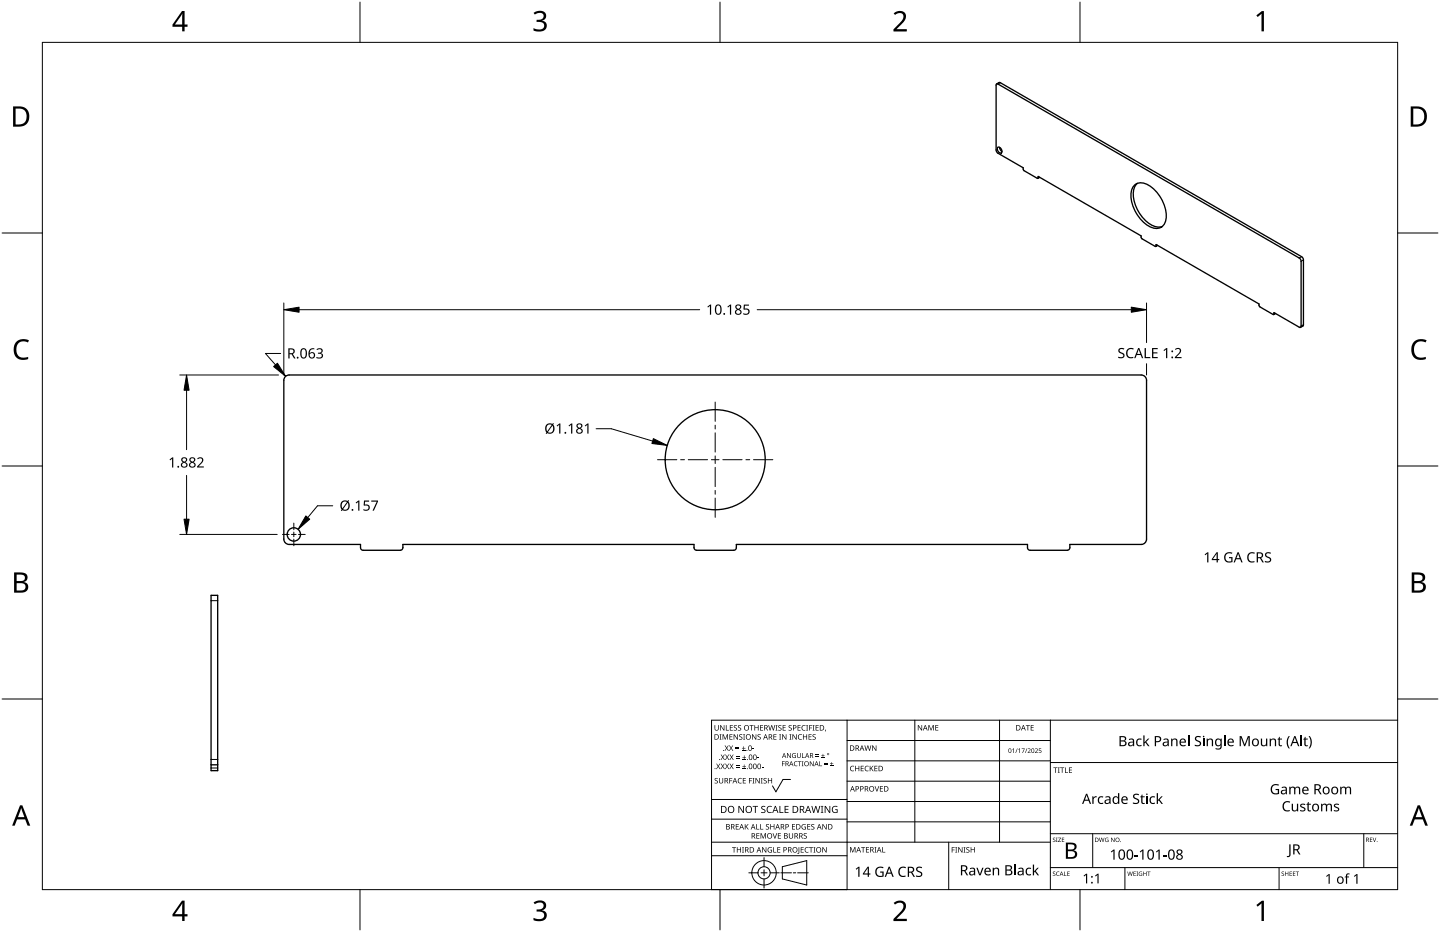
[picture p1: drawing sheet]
<svg xmlns="http://www.w3.org/2000/svg" width="432mm" height="279mm" viewBox="0 0 432 279" stroke-linecap="round" stroke-linejoin="round" font-family="sans-serif">
<g fill="none" stroke="#000" stroke-width=".4">
<path d="M298.9 25.2l.7-.4h.4l90.4 52.3 .5 .8v19.5l-.2 .3-.7 .4M298.9 25.2h.4l90.4 52.3 .5 .8-.1 19.7-.5 .1-7.6-4.4v.5l-.3 .1-3.9-2.3-.3-.9-30.8-17.8-.1 .5-.2 .1-3.9-2.3-.3-.9-30.9-17.8v.5h-.3l-3.9-2.2-.3-.9-7.7-4.5-.4-.8v-19.5zM299.3 44.1a1.15 1.15 0 0 1 1 1.8 1.15 1.15 0 0 1-1-1.8zM299.7 44.2l.3 .7 .5 .5M311.8 53.2l-.6 .3M340.1 55.6a3.7 3.7 0 0 1 5.1 .5 11 11 0 0 1 4.3 10.3 3.1 3.1 0 0 1-5.1 1.4 10.9 10.9 0 0 1-5-10.9zM341 55a5.9 5.9 0 0 0-.6 6.4 9.8 9.8 0 0 0 6.7 6.7l1.4-.2M347.1 73.6l-.5 .3M382.5 94l-.6 .3M85.6 112.9l1.1-.5h255.5l.8 .2 .6 .6 .2 .8v47.6l-.2 .8-.6 .6-.8 .2h-21.4v1a.79 .79 0 0 1-.8 .8h-11.1a.79 .79 0 0 1-.8-.8v-1h-87.3v1a.79 .79 0 0 1-.8 .8h-11.1a.79 .79 0 0 1-.8-.8v-1h-87.3v1a.79 .79 0 0 1-.8 .8h-11.1a.79 .79 0 0 1-.8-.8v-1h-21.4l-.8-.2-.6-.6-.2-.8v-47.6zM63.3 178.5h2v52.5h-2zM63.3 229.3h2"/>
<circle cx="214.5" cy="137.8" r="15"/>
<circle cx="88.1" cy="160.2" r="2"/>
</g>
<path d="M300 24.8l-.7 .4M311.7 53.1l-.4 .2M347 73.5l-.3 .2M390.3 76.9l-.7 .4M390.9 77.9l-.7 .4M382.4 93.9l-.4 .2M390.9 97.4l-.7 .4M63.3 180.1h2M63.3 227.7h2M63.3 230.2h2" fill="none" stroke="#000" stroke-width=".3"/>
<path d="M12.7 12.7h406.4v254h-406.4z" fill="none" stroke="#000" stroke-width=".3"/>
<path d="M107.9 .6v12.1M215.9 .6v12.1M323.8 .6v12.1M.6 69.9h12.1M419.1 69.9h12.1M.6 139.7h12.1M419.1 139.7h12.1M.6 209.6h12.1M419.1 209.6h12.1M107.9 266.7v12.1M215.9 266.7v12.1M323.8 266.7v12.1" fill="none" stroke="#000" stroke-width=".3"/>
<g fill="#000">
<path d="M160 3.9a2.36 2.36 0 0 1 3.7 .5 1.49 1.49 0 0 1-1.2 1.8 1.62 1.62 0 0 1 1.5 1.8 1.62 1.62 0 0 1-1.8 1.4l-2.2-.3v-.7a2.16 2.16 0 0 0 3.2-.5 1.23 1.23 0 0 0-1.7-1.3h-.6v-.7a1.55 1.55 0 0 0 2.1-1.1 1.51 1.51 0 0 0-2.6-.4zM268 4a2.07 2.07 0 0 1 2.1-.8 2.07 2.07 0 0 1 1.6 1.7 4 4 0 0 1-1.6 2.6l-1.2 1.2h3v.7h-4v-.6l1.6-1.6a2.6 2.6 0 0 0 1.2-2.9 1.64 1.64 0 0 0-2.3 .2zM376.7 4.6l1.7-1.3h.6v6.1h-.7v-5.3l-1.2 1zM4.9 102.5a3.4 3.4 0 0 1 3.8-.5l-.3 .7a2.3 2.3 0 0 0-2.7 .1 2.3 2.3 0 0 0-.8 2.5 2.15 2.15 0 0 0 3.2 1.8l.4-.1v.7a3 3 0 0 1-3.5-.4 3 3 0 0 1-.8-3.4zM424 102.5a3.4 3.4 0 0 1 3.8-.5l-.3 .7a2.3 2.3 0 0 0-2.7 .1 2.3 2.3 0 0 0-.8 2.5 2.15 2.15 0 0 0 3.2 1.8l.4-.1v.7a3 3 0 0 1-3.5-.4 3 3 0 0 1-.8-3.4zM160 270.6a2.36 2.36 0 0 1 3.7 .5 1.49 1.49 0 0 1-1.2 1.8 1.62 1.62 0 0 1 1.5 1.8 1.62 1.62 0 0 1-1.8 1.4l-2.2-.3v-.7a2.16 2.16 0 0 0 3.2-.5 1.23 1.23 0 0 0-1.7-1.3h-.6v-.7a1.55 1.55 0 0 0 2.1-1.1 1.51 1.51 0 0 0-2.6-.4zM268 270.7a2.07 2.07 0 0 1 2.1-.8 2.07 2.07 0 0 1 1.6 1.7 4 4 0 0 1-1.6 2.6l-1.2 1.2h3v.7h-4v-.6l1.6-1.6a2.6 2.6 0 0 0 1.2-2.9 1.64 1.64 0 0 0-2.3 .2zM376.7 271.3l1.7-1.3h.6v6.1h-.7v-5.3l-1.2 1z"/>
<path d="M54.6 3.3h.8v4.1h.8v.6h-.8v1.4h-.8v-1.4h-2.9v-.6zM54.6 4.1l-2.2 3.3h2.2z"/>
<path d="M3.9 31.9h1.9a3 3 0 0 1 3 3.1 3 3 0 0 1-3.2 3h-1.7zM4.7 32.6v4.7h.8a2.39 2.39 0 0 0 2.5-2.1 2.39 2.39 0 0 0-2-2.6z"/>
<path d="M423 31.9h1.9a3 3 0 0 1 3 3.1 3 3 0 0 1-3.2 3h-1.7zM423.8 32.6v4.7h.8a2.39 2.39 0 0 0 2.5-2.1 2.39 2.39 0 0 0-2-2.6z"/>
<path d="M4.2 171.6h1.8a1.71 1.71 0 0 1 2.2 1.8 1.39 1.39 0 0 1-1.1 1.1 1.64 1.64 0 0 1 1.3 2 1.64 1.64 0 0 1-2 1.2h-2.2zM5 174.8v2.2h1.2a1.15 1.15 0 0 0 1.5-1.1 1.15 1.15 0 0 0-1.5-1.1zM5 172.3v1.9h1.1a1.04 1.04 0 0 0 1.4-1.1 1.04 1.04 0 0 0-1.5-.8z"/>
<path d="M423.3 171.6h1.8a1.71 1.71 0 0 1 2.2 1.8 1.39 1.39 0 0 1-1.1 1.1 1.64 1.64 0 0 1 1.3 2 1.64 1.64 0 0 1-2 1.2h-2.2zM424.1 174.8v2.2h1.2a1.15 1.15 0 0 0 1.5-1.1 1.15 1.15 0 0 0-1.5-1.1zM424.1 172.3v1.9h1.1a1.04 1.04 0 0 0 1.4-1.1 1.04 1.04 0 0 0-1.5-.8z"/>
<path d="M6 241.4h.7l2.4 6.1h-.8l-.8-1.9h-2.4l-.7 1.9h-.8zM6.3 242.2l-.9 2.8h1.9z"/>
<path d="M425.1 241.4h.7l2.4 6.1h-.8l-.8-1.9h-2.4l-.7 1.9h-.8zM425.4 242.2l-.9 2.8h1.9z"/>
<path d="M54.6 270h.8v4.1h.8v.6h-.8v1.4h-.8v-1.4h-2.9v-.6zM54.6 270.8l-2.2 3.3h2.2z"/>
</g>
<g fill="none" stroke="#000" stroke-width=".3">
<path d="M254 215.9v50.8h-40.6v-50.8h205.7M274.3 215.9v36.6M299.7 215.9v36.6M315 215.9v50.8M213.4 239.7h40.6M237 233.7h-2.2l-2.1 3.7-1.1-1.8M254 222h61M254 228.1h61M254 234.2h61M315 228.6h104.1M213.4 256.5h40.6M213.4 252.5h101.6"/>
<path d="M213.4 245.6h40.6M229.1 257.1v2.7M234.6 259.8l7.3-1.8v7.3l-7.3-1.8zM254 240.3h61M254 246.4h61M284.5 252.5v14.2M315 249.9h104.1M327.7 249.9v10.2M408.9 249.9v10.2M224.5 261.7h2.8M228.2 261.7h1.8M229.1 260.7v1.9"/>
<path d="M229.1 263.5v2.7M230.9 261.7h2.8M234.1 261.7h3.2M237.9 261.7h.7M239.2 261.7h3.2M315 260.1h104.1M337.3 260.1v6.6M383.5 260.1v6.6"/>
<circle cx="229.1" cy="261.7" r="1.83"/>
<circle cx="229.1" cy="261.7" r="3.7"/>
</g>
<g fill="#000">
<path d="M214.3 217.4h.2v1a.42 .42 0 0 0 .4 .5 .42 .42 0 0 0 .4-.5v-1h.2v1a.62 .62 0 0 1-.6 .6 .62 .62 0 0 1-.6-.6zM215.9 217.4h.3l.8 1.3v-1.3h.2v1.6h-.2l-.9-1.3v1.3h-.2zM217.7 217.4h.2v1.4h.7v.2h-.9zM218.9 217.4h.9v.2h-.7v.5h.6v.1h-.6v.6h.7v.2h-.9zM220.1 217.5l.6-.1 .3 .1-.1 .1a.38 .38 0 0 0-.5-.1 .38 .38 0 0 0-.1 .5 .38 .38 0 0 0 .4 .2 .53 .53 0 0 1 .2 .8 .53 .53 0 0 1-.8 0v-.2a.41 .41 0 0 0 .6 .1 .41 .41 0 0 0 .1-.6 .41 .41 0 0 0-.5-.1zM221.4 217.5l.5-.1 .3 .1v.1a.38 .38 0 0 0-.5-.1 .38 .38 0 0 0-.2 .5 .38 .38 0 0 0 .5 .2 .53 .53 0 0 1 .1 .8 .53 .53 0 0 1-.8 0l.1-.2a.41 .41 0 0 0 .5 .1 .41 .41 0 0 0 .1-.6 .41 .41 0 0 0-.5-.1zM224.8 217.4h1.2v.2h-.5v1.4h-.2v-1.4h-.5zM226.2 217.4h.2v.7h.9v-.7h.2v1.6h-.2v-.7h-.9v.7h-.2zM227.9 217.4h.9v.2h-.7v.5h.7v.1h-.7v.6h.7v.2h-.9zM230.4 217.4h.2l.3 1.4 .4-1.4h.2l.4 1.4 .3-1.4h.2l-.4 1.6h-.2l-.4-1.4-.4 1.4h-.2zM232.6 217.4h.5l-.2 .2v1.2l.2 .2h-.5l.1-.2v-1.2zM233.4 217.5l.6-.1 .3 .1v.1a.38 .38 0 0 0-.5-.1 .38 .38 0 0 0-.2 .5 .38 .38 0 0 0 .5 .2 .53 .53 0 0 1 .1 .8 .53 .53 0 0 1-.8 0l.1-.2a.41 .41 0 0 0 .5 .1 .41 .41 0 0 0 .1-.6 .41 .41 0 0 0-.5-.1z"/>
<path d="M234.7 217.4h.9v.2h-.7v.5h.7v.1h-.7v.6h.7v.2h-.9zM236.5 217.5l.6-.1 .3 .1v.1a.38 .38 0 0 0-.5-.1 .38 .38 0 0 0-.2 .5 .38 .38 0 0 0 .5 .2 .53 .53 0 0 1 .1 .8 .53 .53 0 0 1-.8 0l.1-.2a.41 .41 0 0 0 .5 .1 .41 .41 0 0 0 .1-.6 .41 .41 0 0 0-.5-.1zM239.2 217.4h.9v.2h-.7v.5h.6v.1h-.6v.6h.7v.2h-.9zM240.5 217.6l.6-.2 .5 .1-.1 .1a.65 .65 0 0 0-1 .6 .65 .65 0 0 0 1 .6 .77 .77 0 0 1-1.1-.1 .77 .77 0 0 1 .1-1.1zM241.7 217.4h.6l-.2 .2v1.2l.2 .2h-.6l.2-.2v-1.2zM242.6 217.4h.9v.2h-.7v.5h.7v.2h-.7v.7h-.2zM243.7 217.4h.6l-.2 .2v1.2l.2 .2h-.6l.2-.2v-1.2zM244.6 217.4h.9v.2h-.7v.5h.6v.1h-.6v.6h.7v.2h-.9zM247.5 218.7l.2 .1-.3 .5zM275.2 217.4h.3l.8 1.3v-1.3h.2v1.6h-.2l-.9-1.4v1.4h-.2zM278.4 217.4h.3l.5 1.3 .5-1.3h.3v1.6h-.2v-1.4l-.7 1.4-.5-1.4v1.4h-.2zM280.5 217.4h.9v.1h-.7v.6h.6v.1h-.6v.6h.7v.2h-.9z"/>
<path d="M307.6 217.4h1.2v.1h-.5v1.5h-.2v-1.5h-.5zM309.1 217.4h.9v.1h-.7v.6h.6v.1h-.6v.6h.7v.2h-.9zM214.4 233.4l.5-.2 .3 .1v.2a.38 .38 0 0 0-.5-.2 .38 .38 0 0 0-.2 .5 .38 .38 0 0 0 .5 .2 .53 .53 0 0 1 .2 .8 .53 .53 0 0 1-.8 0v-.2a.41 .41 0 0 0 .5 .1 .41 .41 0 0 0 .1-.5 .41 .41 0 0 0-.5-.2zM214.8 228.9h.2l.4 .7 .4-.7h.2l-.5 .8 .5 .9h-.2l-.4-.7-.5 .7h-.2l.6-.9zM215.8 220.1h.6l-.2 .2v1.3l.2 .1h-.6l.2-.1v-1.3zM215.6 233.2h.2v1.1a.42 .42 0 0 0 .4 .4 .42 .42 0 0 0 .4-.4v-1.1h.2v1.1a.62 .62 0 0 1-.6 .6 .62 .62 0 0 1-.6-.6zM216.1 228.9h.2l.4 .7 .4-.7h.2l-.5 .8 .6 .9h-.3l-.4-.7-.4 .7h-.3l.6-.9zM216.1 226.2h.2l.4 .6 .4-.6h.2l-.5 .8 .6 .8h-.3l-.4-.7-.4 .7h-.2l.5-.8zM216.7 220.1h.3l.5 1.3 .5-1.3h.3v1.6h-.2v-1.4l-.7 1.4-.5-1.4v1.4h-.2zM217.3 223.5h.2l.4 .6 .4-.6h.2l-.5 .8 .5 .8h-.2l-.4-.7-.4 .7h-.3l.6-.8zM217.4 228.9h.2l.4 .7 .4-.7h.2l-.5 .8 .6 .9h-.2l-.5-.7-.4 .7h-.2l.5-.9zM217.4 226.2h.3l.3 .6 .4-.6h.3l-.5 .8 .5 .8h-.2l-.5-.7-.4 .7h-.2l.5-.8z"/>
<path d="M218.7 233.2h.9v.2h-.7v.6h.6v.2h-.6v.7h-.2zM218.7 220.1h.9v.2h-.7v.5h.7v.2h-.7v.6h.7v.1h-.9zM218.6 223.5h.2l.4 .6 .4-.6h.2l-.5 .8 .6 .8h-.3l-.4-.7-.4 .7h-.2l.5-.8zM218.7 228.9h.3l.4 .7 .4-.7h.2l-.5 .8 .5 .9h-.2l-.4-.7-.5 .7h-.2l.5-.9zM218.8 226.2h.2l.4 .6 .4-.6h.2l-.5 .8 .5 .8h-.2l-.4-.7-.5 .7h-.2l.6-.8zM220.6 224.5h1v.1h-1zM220.6 224h1v.2h-1zM220.7 229.9h1.1v.2h-1.1zM220.7 229.5h1.1v.1h-1.1zM220.8 227.2h1v.1h-1zM220.8 226.7h1v.2h-1zM220 220.1h.2l.9 1.4v-1.4h.2v1.6h-.3l-.8-1.3v1.3h-.2z"/>
<path d="M221.4 233.4l.6-.2 .5 .1-.1 .2a.65 .65 0 0 0-1 .6 .65 .65 0 0 0 1 .5 .77 .77 0 0 1-1.1-.1 .77 .77 0 0 1 .1-1.1zM222.5 224.9h1v.2h-1zM222.6 230.4h1.1v.2h-1.1zM222.6 227.7h1.1v.1h-1.1zM221.7 220.3l.6-.2 .3 .1-.1 .2a.38 .38 0 0 0-.5-.2 .38 .38 0 0 0-.1 .5 .38 .38 0 0 0 .5 .2 .53 .53 0 0 1 .1 .8 .53 .53 0 0 1-.8 0v-.2a.41 .41 0 0 0 .6 .1 .41 .41 0 0 0 .1-.5 .41 .41 0 0 0-.5-.2zM222.9 223.7h.2v.5h.4v.2h-.4v.4h-.2v-.4h-.4v-.2h.4zM223.1 229.2h.1v.5h.5v.1h-.5v.5h-.1v-.5h-.5v-.1h.5zM223.1 226.5h.1v.4h.5v.2h-.5v.5h-.1v-.5h-.5v-.2h.5zM222.8 220.1h.6l-.2 .2v1.3l.2 .1h-.6l.2-.1v-1.3zM222.7 233.2h.9v.2h-.7v.5h.7v.2h-.7v.6h.7v.2h-.9zM224.6 233.2h.9v.2h-.7v.6h.7v.2h-.7v.7h-.2zM225.7 224.4h.5v.2h-.5z"/>
<path d="M225.6 233.2h.6l-.2 .2v1.3l.2 .2h-.6l.2-.2v-1.3zM225.5 220.1h.2l.9 1.4v-1.4h.2v1.6h-.3l-.8-1.3v1.3h-.2zM227.1 227.1h.6v.2h-.6zM226.5 233.2h.3l.8 1.4v-1.4h.2v1.7h-.2l-.9-1.4v1.4h-.2zM227.2 220.3l.6-.2 .3 .1-.1 .2a.38 .38 0 0 0-.5-.2 .38 .38 0 0 0-.1 .5 .38 .38 0 0 0 .5 .2 .53 .53 0 0 1 .1 .8 .53 .53 0 0 1-.8 0v-.2a.41 .41 0 0 0 .6 .1 .41 .41 0 0 0 .1-.5 .41 .41 0 0 0-.5-.2zM228.4 229.9h.5v.1h-.5zM228.1 233.2h.6l-.2 .2v1.3l.2 .2h-.6l.2-.2v-1.3zM229 233.4l.6-.2 .3 .1-.1 .2a.38 .38 0 0 0-.5-.2 .38 .38 0 0 0-.1 .5 .38 .38 0 0 0 .5 .2 .53 .53 0 0 1 .1 .8 .53 .53 0 0 1-.8 0v-.2a.41 .41 0 0 0 .6 .1 .41 .41 0 0 0 .1-.5 .41 .41 0 0 0-.5-.2zM230.3 233.2h.2v.7h.8v-.7h.2v1.7h-.2v-.8h-.8v.8h-.2zM231.9 220.1h.9v.2h-.7v.5h.7v.2h-.7v.6h.7v.1h-.9zM233.6 220.1h.6l-.2 .2v1.3l.2 .1h-.6l.2-.1v-1.3zM234.5 228.2h.8v.2h-.6v.5h.6v.2h-.6v.6h-.2z"/>
<path d="M234.5 220.1h.3l.8 1.4v-1.4h.2v1.6h-.2l-.9-1.3v1.3h-.2zM236 225.8h.2l.8 1.2v-1.2h.1v1.4h-.2l-.8-1.2 .1 1.2h-.2zM236.7 220.1h.6l-.2 .2v1.3l.2 .1h-.6l.2-.1v-1.3zM237.7 226l.5-.2h.5l-.2 .2a.6 .6 0 0 0-.8 .5 .6 .6 0 0 0 .8 .6v-.5l-.3-.1h.5v.7a.8 .8 0 0 1-1.1-.2 .8 .8 0 0 1 .1-1zM238.2 228.4l.6-.2 .4 .1-.1 .1a.58 .58 0 0 0-.9 .6 .58 .58 0 0 0 .9 .5 .69 .69 0 0 1-1-.1 .69 .69 0 0 1 .1-1zM237.6 220.1h.3l.8 1.4v-1.4h.2v1.6h-.2l-.9-1.3v1.3h-.2zM239.2 228.2h1.1v.2h-.4v1.3h-.2v-1.3h-.5zM239.5 220.3l.5-.2 .5 .1-.1 .2a.65 .65 0 0 0-.9 .6 .65 .65 0 0 0 .9 .5 .77 .77 0 0 1-1.1-.1 .77 .77 0 0 1 .2-1.1zM239 225.8h.2v.9a.38 .38 0 0 0 .4 .4 .38 .38 0 0 0 .3-.4v-.9h.2v.9a.56 .56 0 0 1-.5 .5 .56 .56 0 0 1-.6-.5zM240.5 225.8h.2v1.3h.6v.1h-.8zM240.4 228.2h.6l-.2 .2v1.1l.2 .2h-.6l.2-.2v-1.1zM240.8 220.1h.2v.7h.8v-.7h.2v1.6h-.2v-.7h-.8v.7h-.2z"/>
<path d="M242.5 220.1h.9v.2h-.7v.5h.6v.2h-.6v.6h.7v.1h-.9zM242.8 228.2h.3l.7 1.2v-1.2h.2v1.5h-.2l-.8-1.2v1.2h-.2zM244.6 226.6l.9 .2zM244.6 226.2l.9 .2zM243.7 220.3l.6-.2 .3 .1-.1 .2a.38 .38 0 0 0-.5-.2 .38 .38 0 0 0-.1 .5 .38 .38 0 0 0 .5 .2 .53 .53 0 0 1 .1 .8 .53 .53 0 0 1-.8 0v-.2a.41 .41 0 0 0 .6 .1 .41 .41 0 0 0 .1-.5 .41 .41 0 0 0-.5-.2zM245.7 228.2h.2v1.3h.6v.2h-.8zM246.3 227.1l1 .1zM246.7 226l.1 .4h.5l-.5 .2v.4l-.1-.4h-.4l.4-.2zM247.2 229.1l.9 .1zM247.2 228.7l.9 .1zM248.9 229.5l1 .2zM249.3 228.5l.1 .4h.5l-.5 .1v.5l-.1-.5h-.4l.4-.1z"/>
<path d="M255.1 229.8l.6-.2 .4 .1-.1 .1a.65 .65 0 0 0-.9 .6 .65 .65 0 0 0 1 .6 .77 .77 0 0 1-1.1-.1 .77 .77 0 0 1 .1-1.1zM256.4 229.6h.2v.7h.9v-.7h.2v1.6h-.2v-.8h-.9v.8h-.2zM258.1 229.6h.9v.2h-.7v.5h.7v.1h-.7v.6h.7v.2h-.9zM259.5 229.8l.6-.2 .4 .1-.1 .1a.65 .65 0 0 0-.9 .6 .65 .65 0 0 0 .9 .6 .77 .77 0 0 1-1.1-.1 .77 .77 0 0 1 .2-1.1zM259.2 223.5h.2l.4 1.3 .3-1.3h.2l.4 1.3 .4-1.3h.2l-.5 1.6h-.2l-.4-1.4-.3 1.4h-.3zM260.8 229.6h.2v.8l.7-.8h.3l-.7 .7 .7 .9h-.3l-.5-.8-.2 .8h-.2zM262.3 235.7h.2l.4 1.4 .5-1.4h.2l-.5 1.6h-.3zM261.5 223.5h.3l.8 1.3v-1.3h.2v1.6h-.2l-.9-1.4v1.4h-.2zM262.2 229.6h.9v.2h-.7v.5h.7v.1h-.7v.6h.7v.2h-.9zM263.9 235.7h.9v.2h-.7v.5h.6v.1h-.6v.6h.7v.2h-.9zM303.5 224.7l.6-.3v1.3h-.2v-1.2zM305 224.4h.2l-.7 1.3z"/>
<path d="M305.3 224.7l.5-.3v1.3h-.1v-1.2zM306.3 224.4h1l-.6 1.3h-.2l.6-1.2zM307.9 224.4h.1l-.6 1.3zM308.2 224.5a.49 .49 0 0 1 .8 .1 .49 .49 0 0 1-.4 .7l-.2 .3 .7 .1h-.9l.3-.5a.37 .37 0 0 0 .4-.5 .37 .37 0 0 0-.6-.1zM310.3 224.5a.49 .49 0 0 1 .8 .1 .49 .49 0 0 1-.3 .7l-.3 .3 .7 .1h-.9l.4-.5a.37 .37 0 0 0 .4-.5 .37 .37 0 0 0-.7-.1zM311.5 224.4h.7l-.5 .1-.1 .4a.45 .45 0 0 1 .7 .2 .45 .45 0 0 1-.2 .6 .45 .45 0 0 1-.7-.2 .39 .39 0 0 0 .6 .1 .39 .39 0 0 0 0-.6 .39 .39 0 0 0-.5 0zM315.9 230.1h1.2v.1h-.5v1.5h-.2v-1.5h-.5zM317.2 230.1h.6l-.2 .1v1.3l.2 .2h-.6l.2-.2v-1.3zM317.9 230.1h1.2v.1h-.5v1.5h-.2v-1.5h-.5zM319.4 230.1h.2v1.4h.7v.2h-.9zM320.5 230.1h.9v.1h-.7v.6h.7v.1h-.7v.6h.7v.2h-.9zM219.5 254h1.2v.1h-.5v1.5h-.2v-1.5h-.5z"/>
<path d="M220.6 247.1h.9v.1h-.7v.5h.7v.2h-.7v.6h.7v.2h-.9zM221 254h.2v.6h.8v-.6h.2v1.6h-.2v-.8h-.8v.8h-.2zM221.4 241.6h.3l1.1 1.8v-1.8h.3v2.1h-.3l-1.1-1.7v1.7h-.3zM222.5 254h.6l-.2 .1v1.3l.2 .2h-.6l.2-.2v-1.3zM223.3 247.1h.2v.8l.8-.8h.2l-.6 .7 .6 .9h-.2l-.6-.8-.2 .8h-.2zM225.7 241.6h1.6v.2h-.7v1.9h-.2v-1.9h-.7zM226.8 247.1h.2v1.4h.7v.2h-.9zM226.8 249.8h.9v.2h-.7v.5h.7v.1h-.7v.6h.7v.2h-.9zM228 247.1h.2v1.4h.7v.2h-.9zM228.1 249.8h.3l.5 1.3 .5-1.3h.3v1.6h-.2v-1.4l-.7 1.4-.6-1.4 .1 1.4h-.2zM228.4 241.8l.4-.2 .7 .1-.2 .2a.44 .44 0 0 0-.8 .1 .44 .44 0 0 0 .6 .6 .66 .66 0 0 1 .4 .9 .66 .66 0 0 1-1 .2l-.3-.1v-.2l.3 .1a.47 .47 0 0 0 .8-.3 .47 .47 0 0 0-.6-.5l-.4-.4zM228.5 254h.3l.8 1.3v-1.3h.2v1.6h-.2l-.9-1.4v1.4h-.2z"/>
<path d="M229.7 247.2l.6-.2 .3 .1v.2a.38 .38 0 0 0-.5-.1 .38 .38 0 0 0-.2 .4 .38 .38 0 0 0 .5 .2 .53 .53 0 0 1 .1 .8 .53 .53 0 0 1-.8 .1v-.2a.41 .41 0 0 0 .6 0 .41 .41 0 0 0 .1-.5 .41 .41 0 0 0-.5-.2zM230.1 241.9l.8-.3 .6 .1-.1 .2a.84 .84 0 0 0-1.3 .8 .84 .84 0 0 0 1.3 .7v.3a1.1 1.1 0 0 1-1.4-.4 1.1 1.1 0 0 1 .1-1.4zM230.4 254.2l.7-.3 .4 .1-.1 .2a.67 .67 0 0 0-1 .5 .67 .67 0 0 0 .9 .7v-.5h-.4v-.2h.6v.8a.88 .88 0 0 1-1.2-.2 .88 .88 0 0 1 .1-1.1zM231.7 249.8h.2l.5 1.4 .4-1.4h.2l-.5 1.6h-.2zM231.9 254h.2v1.4h.7v.2h-.9zM231 247.1h.2v.6h.8v-.6h.2v1.6h-.2v-.8h-.8v.8h-.2zM233.7 241.6h.3v1.9h.9v.2h-1.2zM233.1 254h.9v.1h-.7v.5h.6v.2h-.6v.6h.7v.2h-.9zM233.3 249.8h.9v.2h-.7v.5h.6v.1h-.6v.6h.7v.2h-.9zM235.3 241.6h1.2v.2h-1v.7h.9v.2h-.9v.8h1v.2h-1.2zM236.6 249.8h.2v1a.42 .42 0 0 0 .4 .4 .42 .42 0 0 0 .4-.4v-1h.2v1a.62 .62 0 0 1-.6 .6 .62 .62 0 0 1-.6-.6zM237.5 247.1h.9v.1h-.7v.5h.7v.2h-.7v.6h.7v.2h-.9z"/>
<path d="M239.5 254h.2v1.7l-.5 .3-.1-.2 .4-.2zM240.1 254h.9v.1h-.7v.5h.7v.2h-.7v.6h.7v.2h-.9zM240.5 247.3l.8-.3 .3 .1v.2a.67 .67 0 0 0-1.1 .5 .67 .67 0 0 0 1 .7v-.5h-.4v-.2h.6v.8a.88 .88 0 0 1-1.2-.2 .88 .88 0 0 1 0-1.1zM241.1 249.9l.5-.1h.3v.2a.38 .38 0 0 0-.5-.1 .38 .38 0 0 0-.2 .5 .38 .38 0 0 0 .5 .2 .53 .53 0 0 1 .2 .8 .53 .53 0 0 1-.9 0l.1-.2a.41 .41 0 0 0 .5 .1 .41 .41 0 0 0 .1-.6 .41 .41 0 0 0-.5-.1zM241.5 254.2l.6-.3 .4 .1-.1 .2a.65 .65 0 0 0-.9 .6 .65 .65 0 0 0 .9 .6 .77 .77 0 0 1-1.1-.1 .77 .77 0 0 1 .2-1.1zM242.1 247.1h.9v.1h-.7v.5h.6v.2h-.6v.6h.7v.2h-.9zM242.6 254h1.2v.1h-.5v1.5h-.2v-1.5h-.5zM243.3 247.2l.6-.2 .3 .1-.1 .2a.38 .38 0 0 0-.5-.1 .38 .38 0 0 0-.1 .4 .38 .38 0 0 0 .5 .2 .53 .53 0 0 1 .1 .8 .53 .53 0 0 1-.8 .1v-.2a.41 .41 0 0 0 .6 0 .41 .41 0 0 0 .1-.5 .41 .41 0 0 0-.5-.2zM243.9 254h.6l-.2 .1v1.3l.2 .2h-.6l.2-.2v-1.3zM243.3 241.6h.3l.4 1.8 .5-1.8h.3l.5 1.8 .4-1.8h.3l-.6 2.1h-.3l-.5-1.8-.5 1.8h-.2zM246.1 241.6h.8l-.3 .2v1.7l.3 .2h-.8l.3-.2v-1.7zM246.6 254h.2l.9 1.3v-1.3h.2v1.6h-.3l-.8-1.4v1.4h-.2z"/>
<path d="M246.6 247.1h.2l.9 1.3v-1.3h.2v1.6h-.3l-.8-1.4v1.4h-.2zM247.3 241.6h.3l1.1 1.8v-1.8h.3v2.1h-.3l-1.2-1.7v1.7h-.2zM249.7 241.9l1-.3 .4 .1-.1 .2a.87 .87 0 0 0-1.3 .7 .87 .87 0 0 0 1.2 .9v-.7h-.5v-.2h.8v1a1.15 1.15 0 0 1-1.5-.2 1.15 1.15 0 0 1 0-1.5zM254.9 253.9h.3l.5 1.4 .5-1.4h.3v1.7h-.2v-1.5l-.7 1.5-.5-1.5v1.5h-.2zM258.2 253.9h1.2v.2h-.5v1.5h-.2v-1.5h-.5zM259.7 253.9h.9v.2h-.7v.5h.6v.2h-.6v.6h.7v.2h-.9zM262.2 253.9h.6l-.2 .2v1.3l.2 .2h-.6l.2-.2v-1.3zM264.6 253.9h.2v1.5h.7v.2h-.9zM285.4 254h.9v.1h-.7v.6h.6v.2h-.6v.7h-.2zM286.4 254h.6l-.2 .1v1.3l.2 .2h-.6l.2-.2v-1.3zM287.3 254h.3l.8 1.3v-1.3h.2v1.6h-.2l-.9-1.4v1.4h-.2zM288.9 254h.6l-.2 .1v1.3l.2 .2h-.6l.2-.2v-1.3z"/>
<path d="M289.8 254.1l.6-.2 .3 .1-.1 .2a.38 .38 0 0 0-.5-.1 .38 .38 0 0 0-.1 .5 .38 .38 0 0 0 .5 .1 .53 .53 0 0 1 .1 .8 .53 .53 0 0 1-.8 .1v-.2a.41 .41 0 0 0 .6 0 .41 .41 0 0 0 .1-.5 .41 .41 0 0 0-.5-.2zM291.1 254h.2v.6h.8v-.6h.2v1.6h-.2v-.8h-.8v.8h-.2zM315.8 251.2l.4-.1 .2 .2a.32 .32 0 0 0-.4-.1 .32 .32 0 0 0-.1 .5 .32 .32 0 0 0 .4 .1 .41 .41 0 0 1 0 .6 .41 .41 0 0 1-.6-.2 .31 .31 0 0 0 .5 .2 .31 .31 0 0 0 0-.5l-.5-.3zM316.7 251.1h.4l-.1 .2 .1 1.1h-.4l.1-.1zM317.3 251.1h.9l-.7 1.2 .7 .1h-.9l.7-1.1zM318.4 251.1h.7l-.5 .2v.4h.5l-.5 .1v.5l.5 .1h-.7zM329.5 251.1h.2l.3 1.1 .3-1.1h.1l.4 1.1 .2-1.1h.2l-.4 1.3h-.1l-.3-1.1-.3 1.1h-.2zM331.5 251.3l.9-.1-.3 .1a.53 .53 0 0 0-.6 .5 .53 .53 0 0 0 .7 .5v-.4l-.3-.2h.5v.7a.71 .71 0 0 1-.9-.2 .71 .71 0 0 1 0-.9zM333.2 251.1l.9 1.1v-1.1h.1v1.3l-.9-1.1-.1 1.1zM410.8 251.1h.7l-.6 .2v.4h.6l-.6 .1v.5l.6 .1h-.7zM411.6 251.1h.2l.4 1.1 .3-1.1h.2l-.5 1.3zM315.8 261.4l.4-.1 .2 .2a.32 .32 0 0 0-.4-.1 .32 .32 0 0 0-.1 .4 .32 .32 0 0 0 .4 .1 .41 .41 0 0 1 0 .7 .41 .41 0 0 1-.6-.2 .31 .31 0 0 0 .5 .1 .31 .31 0 0 0 0-.5l-.5-.2z"/>
<path d="M316.9 261.4l.4-.1h.4l-.1 .2a.52 .52 0 0 0-.7 .5 .52 .52 0 0 0 .7 .4 .61 .61 0 0 1-.9-.1 .61 .61 0 0 1 .2-.9zM319.1 261.3h.1v1.1l.6 .2h-.7zM320 261.3h.7l-.5 .1v.4h.5l-.5 .2v.4l.5 .2h-.7zM324.9 262.5l1.1-.6v2.9h-.3v-2.5l-.6 .5zM328.3 262.5l1.1-.6v2.9h-.3v-2.5l-.6 .5zM338 261.3h.2l.3 1.1 .3-1.1h.1l.3 1.1 .3-1.1h.2l-.4 1.3h-.1l-.3-1.1-.4 1.1h-.1zM339.9 261.3h.7l-.6 .1v.4h.6l-.6 .2v.4l.6 .2h-.7zM340.8 261.3h.5l-.2 .1 .2 1.2h-.5l.1-.1zM341.6 261.4l.9-.1-.2 .1a.53 .53 0 0 0-.7 .6 .53 .53 0 0 0 .7 .4v-.4l-.2-.1h.4v.6a.71 .71 0 0 1-.9-.1 .71 .71 0 0 1 0-1zM342.8 261.3h.2v.5h.7v-.5h.1v1.3h-.1v-.6h-.7v.6h-.2zM344 261.3h1l-.4 .1v1.2h-.2v-1.2zM384.3 261.4l.5-.1 .2 .2a.32 .32 0 0 0-.4-.1 .32 .32 0 0 0-.1 .4 .32 .32 0 0 0 .4 .1 .41 .41 0 0 1 0 .7 .41 .41 0 0 1-.6-.2 .31 .31 0 0 0 .4 .1 .31 .31 0 0 0 .1-.5l-.5-.2z"/>
<path d="M385.3 261.3h.2v.5h.7v-.5h.1v1.3h-.1v-.6h-.7v.6h-.2zM386.7 261.3h.7l-.5 .1v.4h.5l-.5 .2v.4l.5 .2h-.7zM387.7 261.3h.7l-.5 .1v.4h.5l-.5 .2v.4l.5 .2h-.7zM388.5 261.3h1l-.4 .1v1.2h-.1v-1.2zM397.6 262.6l1.1-.6v2.9h-.3v-2.5l-.6 .5zM403.8 262l.9-.1-.1 .3-.5-.1-.1 .3v.4h.5v.2h-.5v1.9h-.4v-1.9h-.4l.4-.3zM406 262.6l1.1-.6v2.9h-.4v-2.5l-.5 .5z"/>
<path d="M223 218.2a.81 .81 0 0 1 1.6 0 .81 .81 0 0 1-1.6 0zM223.3 218.2a.6 .6 0 0 0 1.2 0 .6 .6 0 0 0-1.2 0z"/>
<path d="M229.2 217.4h.4a.47 .47 0 0 1 .6 .3 .47 .47 0 0 1-.3 .6l.4 .7h-.2l-.4-.7h-.3v.7h-.2zM229.4 217.6v.6h.2a.31 .31 0 0 0 .4-.3 .31 .31 0 0 0-.4-.3z"/>
<path d="M237.8 217.4h.4a.54 .54 0 0 1 .6 .6 .54 .54 0 0 1-.8 .4v.6h-.2zM238 217.6v.6a.39 .39 0 0 0 .6-.3 .39 .39 0 0 0-.6-.3z"/>
<path d="M245.8 217.4h.5a.81 .81 0 0 1 .8 .8 .81 .81 0 0 1-.8 .8h-.5zM246 217.6v1.2h.3a.64 .64 0 0 0 .6-.6 .64 .64 0 0 0-.6-.6z"/>
<path d="M277.4 217.4h.1l.7 1.6h-.2l-.2-.5h-.7l-.2 .5h-.2zM277.4 217.6l-.2 .7h.5z"/>
<path d="M304.7 217.4h.5a.81 .81 0 0 1 .8 .8 .81 .81 0 0 1-.8 .8h-.5zM304.9 217.5v1.3h.2a.64 .64 0 0 0 .7-.6 .64 .64 0 0 0-.6-.7z"/>
<path d="M306.8 217.4h.2l.6 1.6h-.2l-.2-.5h-.7l-.1 .5h-.3zM306.9 217.6l-.3 .7h.5z"/>
<path d="M214.3 220.1h.5a.81 .81 0 0 1 .8 .9 .81 .81 0 0 1-.9 .7h-.4zM214.5 220.3v1.3h.2a.64 .64 0 0 0 .6-.7 .64 .64 0 0 0-.6-.6z"/>
<path d="M217.3 233.2h.4a.47 .47 0 0 1 .6 .4 .47 .47 0 0 1-.3 .5l.4 .8h-.2l-.4-.7h-.3v.7h-.2zM217.5 233.4v.6h.2a.31 .31 0 0 0 .4-.3 .31 .31 0 0 0-.4-.3z"/>
<path d="M220.3 233.2h.2l.6 1.7h-.2l-.2-.5h-.7l-.2 .5h-.2zM220.4 233.4l-.3 .8h.5z"/>
<path d="M223.5 220.9a.81 .81 0 0 1 1.6 0 .81 .81 0 0 1-1.6 0zM223.9 220.9a.6 .6 0 0 0 1.2 0 .6 .6 0 0 0-1.2 0z"/>
<path d="M224.6 223.6v-.1a.79 .79 0 0 1 .9 .7 .79 .79 0 0 1-.7 .9l-.4-.5zM224.7 223.7v.1a.62 .62 0 0 0-.2 .7 .62 .62 0 0 0 .6 .4l.1-1-.2-.3z"/>
<path d="M224.7 229h.1a.79 .79 0 0 1 .8 .7 .79 .79 0 0 1-.7 .9l-.4-.6zM224.8 229.2a.62 .62 0 0 0-.2 .7 .62 .62 0 0 0 .7 .4v-1l-.2-.2z"/>
<path d="M224.7 226.3h.1a.77 .77 0 0 1 .8 .7 .77 .77 0 0 1-.8 .8l-.3-.7zM224.9 226.4l-.1 .1a.62 .62 0 0 0-.1 .7 .62 .62 0 0 0 .6 .4l.1-1-.3-.2z"/>
<path d="M226 229h.1a.79 .79 0 0 1 .8 .7 .79 .79 0 0 1-.7 .9l-.4-.6zM226.1 229.2a.62 .62 0 0 0-.2 .7 .62 .62 0 0 0 .7 .4v-1l-.2-.2z"/>
<path d="M226 226.3h.1a.79 .79 0 0 1 .8 .7 .79 .79 0 0 1-.7 .8l-.4-.5zM226.1 226.4v.1a.62 .62 0 0 0-.1 .7 .62 .62 0 0 0 .6 .4l.1-1-.3-.2z"/>
<path d="M227.3 229h.1a.79 .79 0 0 1 .8 .7 .79 .79 0 0 1-.7 .9l-.4-.6zM227.4 229.2a.62 .62 0 0 0-.2 .7 .62 .62 0 0 0 .7 .4v-1l-.2-.2z"/>
<path d="M229.5 220.1h.2l.6 1.6h-.2l-.2-.5h-.7l-.2 .5h-.2zM229.6 220.3l-.3 .8h.5z"/>
<path d="M230.5 220.1h.5a.47 .47 0 0 1 .5 .3 .47 .47 0 0 1-.3 .6l.5 .7h-.3l-.4-.6h-.3v.6h-.2zM230.7 220.3v.6h.3a.31 .31 0 0 0 .3-.3 .31 .31 0 0 0-.4-.3z"/>
<path d="M235.1 225.8l.7 1.4-.4-.4h-.6l-.3 .4zM235.1 226l-.2 .6h.5z"/>
<path d="M235.6 228.2h.4a.42 .42 0 0 1 .5 .3 .42 .42 0 0 1-.3 .5l.4 .7h-.2l-.4-.6h-.3v.6h-.1zM235.7 228.4v.5h.3a.28 .28 0 0 0 .3-.2 .28 .28 0 0 0-.4-.3z"/>
<path d="M237.2 228.2l.7 1.5-.3-.5h-.6l-.4 .5zM237.3 228.4l-.3 .7h.5z"/>
<path d="M242 225.8l.7 1.4-.4-.4h-.6l-.3 .4zM242 226l-.2 .6h.5z"/>
<path d="M241.1 229a.73 .73 0 0 1 1.4 0 .73 .73 0 0 1-1.4 0zM241.4 229a.54 .54 0 0 0 1 0 .54 .54 0 0 0-1 0z"/>
<path d="M242.9 225.8h.4a.42 .42 0 0 1 .5 .3 .42 .42 0 0 1-.3 .5l.4 .6h-.2l-.3-.6h-.3v.6h-.2zM243.1 225.9v.6h.2a.28 .28 0 0 0 .3-.3 .28 .28 0 0 0-.3-.3z"/>
<path d="M244.8 228.2l.7 1.5-.4-.5h-.6l-.3 .5zM244.8 228.4l-.2 .7h.5z"/>
<path d="M248 226.1a.31 .31 0 0 1 .6 0 .31 .31 0 0 1-.6 0zM248.1 226.1a.2 .2 0 0 0 .4 0 .2 .2 0 0 0-.4 0z"/>
<path d="M255.5 235.7h.2l.6 1.6h-.2l-.2-.5h-.6l-.2 .5h-.2zM255.6 235.9l-.2 .7h.5z"/>
<path d="M254.9 223.5h.5a.81 .81 0 0 1 .8 .8 .81 .81 0 0 1-.9 .8h-.4zM255.1 223.6v1.3h.2a.64 .64 0 0 0 .7-.6 .64 .64 0 0 0-.6-.7z"/>
<path d="M256.5 223.5h.5a.47 .47 0 0 1 .6 .3 .47 .47 0 0 1-.3 .6l.4 .7h-.2l-.4-.7h-.3v.7h-.3zM256.8 223.6v.6h.2a.31 .31 0 0 0 .4-.3 .31 .31 0 0 0-.4-.3z"/>
<path d="M256.6 235.7h.4a.54 .54 0 0 1 .6 .6 .54 .54 0 0 1-.8 .4v.6h-.2zM256.8 235.9v.6a.39 .39 0 0 0 .6-.3 .39 .39 0 0 0-.6-.3z"/>
<path d="M257.9 235.7h.5a.54 .54 0 0 1 .6 .6 .54 .54 0 0 1-.9 .4v.6h-.2zM258.1 235.9v.6a.39 .39 0 0 0 .7-.3 .39 .39 0 0 0-.7-.3z"/>
<path d="M258.4 223.5h.2l.6 1.6h-.2l-.2-.5h-.7l-.2 .5h-.2zM258.5 223.7l-.3 .7h.5z"/>
<path d="M259.3 235.7h.5a.47 .47 0 0 1 .5 .3 .47 .47 0 0 1-.3 .6l.5 .7h-.3l-.4-.7h-.3v.7h-.2zM259.5 235.9v.6h.3a.31 .31 0 0 0 .3-.4 .31 .31 0 0 0-.4-.2z"/>
<path d="M260.5 236.5a.81 .81 0 0 1 1.6 0 .81 .81 0 0 1-1.6 0zM260.9 236.5a.6 .6 0 0 0 1.1 0 .6 .6 0 0 0-1.1 0z"/>
<path d="M263.5 229.6h.5a.81 .81 0 0 1 .8 .8 .81 .81 0 0 1-.9 .8h-.4zM263.7 229.8v1.2h.2a.64 .64 0 0 0 .6-.6 .64 .64 0 0 0-.6-.6z"/>
<path d="M265.1 235.7h.5a.81 .81 0 0 1 .8 .8 .81 .81 0 0 1-.8 .8h-.5zM265.3 235.9v1.2h.2a.64 .64 0 0 0 .7-.6 .64 .64 0 0 0-.6-.6z"/>
<path d="M302.6 224.4h.4l.2 .3 .1 .7-.3 .3h-.4l-.2-.3zM302.7 224.6l-.1 .1a.49 .49 0 0 0-.1 .6 .49 .49 0 0 0 .5 .2 .53 .53 0 0 0 .2-.6 .53 .53 0 0 0-.5-.3z"/>
<path d="M309.4 224.4h.4l.3 .3v.7l-.3 .3h-.3l-.2-.3zM309.5 224.6l-.1 .1a.49 .49 0 0 0 0 .6 .49 .49 0 0 0 .5 .2 .53 .53 0 0 0 .2-.6 .53 .53 0 0 0-.6-.3z"/>
<path d="M217.7 247.1h.5a.42 .42 0 0 1 .6 .2 .42 .42 0 0 1-.3 .5 .44 .44 0 0 1 .4 .6 .44 .44 0 0 1-.6 .3h-.6zM217.9 247.9v.6h.4a.31 .31 0 0 0 .4-.3 .31 .31 0 0 0-.4-.3zM217.9 247.2v.5h.3a.28 .28 0 0 0 .4-.2 .28 .28 0 0 0-.4-.3z"/>
<path d="M216.2 241.6h.6a1.05 1.05 0 0 1 1.1 1.1 1.05 1.05 0 0 1-1.1 1h-.6zM216.5 241.8v1.7h.3a.83 .83 0 0 0 .8-.8 .83 .83 0 0 0-.8-.9z"/>
<path d="M219.2 247.1h.5a.47 .47 0 0 1 .5 .3 .47 .47 0 0 1-.3 .5l.5 .8h-.3l-.4-.7h-.3v.7h-.2zM219.4 247.2v.6h.3a.31 .31 0 0 0 .3-.3 .31 .31 0 0 0-.4-.3z"/>
<path d="M218.5 241.9a1.02 1.02 0 0 1 1.5 .1 1.02 1.02 0 0 1-.3 1.5 1.02 1.02 0 0 1-1.4-.5zM218.7 242a.83 .83 0 0 0-.2 1.1 .83 .83 0 0 0 1.2 .2l.1-.1a.81 .81 0 0 0 0-1.1 .81 .81 0 0 0-1.1-.1z"/>
<path d="M222.3 247h.2l.6 1.7h-.2l-.2-.5h-.6l-.2 .5h-.2zM222.4 247.3l-.3 .7h.5z"/>
<path d="M223.4 254h.5a.47 .47 0 0 1 .5 .3 .47 .47 0 0 1-.3 .6l.5 .7h-.3l-.4-.7h-.3v.7h-.2zM223.6 254.1v.6h.3a.31 .31 0 0 0 .3-.3 .31 .31 0 0 0-.4-.3z"/>
<path d="M223.8 241.9a1.02 1.02 0 0 1 1.5 .1 1.02 1.02 0 0 1-.3 1.5 1.02 1.02 0 0 1-1.4-.5zM224.1 242a.83 .83 0 0 0-.3 1.1 .83 .83 0 0 0 1.2 .2l.1-.1a.81 .81 0 0 0 0-1.1 .81 .81 0 0 0-1-.1z"/>
<path d="M225.4 249.8h.4a.47 .47 0 0 1 .6 .3 .47 .47 0 0 1-.3 .6l.5 .7h-.3l-.4-.7h-.3v.7h-.2zM225.6 250v.6h.2a.31 .31 0 0 0 .4-.3 .31 .31 0 0 0-.4-.3z"/>
<path d="M224.8 254h.5a.81 .81 0 0 1 .8 .8 .81 .81 0 0 1-.8 .8h-.5zM225 254.1v1.3h.2a.64 .64 0 0 0 .7-.6 .64 .64 0 0 0-.6-.7z"/>
<path d="M225.7 247h.2l.7 1.7h-.3l-.2-.5h-.6l-.2 .5h-.2zM225.8 247.3l-.2 .7h.5z"/>
<path d="M227.5 254h.2l.6 1.6h-.2l-.2-.5h-.7l-.1 .5h-.3zM227.6 254.2l-.3 .7h.5z"/>
<path d="M229.9 250.6a.81 .81 0 0 1 1.6 0 .81 .81 0 0 1-1.6 0zM230.3 250.6a.6 .6 0 0 0 1.2 0 .6 .6 0 0 0-1.2 0z"/>
<path d="M232.4 241.6h.2l.8 2.1h-.2l-.3-.6h-.8l-.3 .6h-.2zM232.5 241.9l-.3 .9h.6z"/>
<path d="M233.1 247h.2l.6 1.7h-.2l-.2-.5h-.7l-.1 .5h-.3zM233.2 247.3l-.3 .7h.5z"/>
<path d="M234.1 247.1h.5a.47 .47 0 0 1 .5 .3 .47 .47 0 0 1-.3 .5l.5 .8h-.3l-.4-.7h-.3v.7h-.2zM234.3 247.2v.6h.3a.31 .31 0 0 0 .3-.3 .31 .31 0 0 0-.3-.3z"/>
<path d="M235.1 249.8h.5a.42 .42 0 0 1 .6 .2 .42 .42 0 0 1-.3 .6 .44 .44 0 0 1 .3 .5 .44 .44 0 0 1-.5 .3h-.6zM235.3 250.6v.6h.3a.31 .31 0 0 0 .4-.3 .31 .31 0 0 0-.4-.3zM235.3 250v.5h.3a.28 .28 0 0 0 .4-.3 .28 .28 0 0 0-.4-.2z"/>
<path d="M234.9 254h.5a.54 .54 0 0 1 .6 .6 .54 .54 0 0 1-.9 .4v.6h-.2zM235.1 254.1v.7a.39 .39 0 0 0 .7-.3 .4 .4 0 0 0-.7-.4z"/>
<path d="M236.3 254h.4a.47 .47 0 0 1 .6 .3 .47 .47 0 0 1-.3 .6l.5 .7h-.3l-.4-.7h-.3v.7h-.2zM236.5 254.1v.6h.2a.31 .31 0 0 0 .4-.3 .31 .31 0 0 0-.4-.3z"/>
<path d="M235.5 247.1h.5a.54 .54 0 0 1 .6 .6 .54 .54 0 0 1-.9 .3v.7h-.2zM235.7 247.2v.7a.4 .4 0 0 0 .7-.4 .39 .39 0 0 0-.7-.3z"/>
<path d="M238.2 249.8h.5a.47 .47 0 0 1 .6 .3 .47 .47 0 0 1-.4 .6l.5 .7h-.2l-.4-.7h-.4v.7h-.2zM238.4 250v.6h.3a.31 .31 0 0 0 .4-.3 .31 .31 0 0 0-.4-.3z"/>
<path d="M237.5 254.8a.81 .81 0 0 1 1.6 0 .81 .81 0 0 1-1.6 0zM237.8 254.8a.6 .6 0 0 0 1.2 0 .6 .6 0 0 0-1.2 0z"/>
<path d="M237.7 241.6h.6a1.05 1.05 0 0 1 1.1 1.1 1.05 1.05 0 0 1-1.1 1h-.6zM237.9 241.8v1.7h.3a.83 .83 0 0 0 .9-.8 .83 .83 0 0 0-.8-.9z"/>
<path d="M239.6 249.8h.5a.47 .47 0 0 1 .6 .3 .47 .47 0 0 1-.3 .6l.4 .7h-.2l-.4-.7h-.3v.7h-.3zM239.9 250v.6h.2a.31 .31 0 0 0 .4-.3 .31 .31 0 0 0-.4-.3z"/>
<path d="M238.8 247.1h.4a.81 .81 0 0 1 .8 .8 .81 .81 0 0 1-.8 .8h-.4zM239 247.2v1.3h.2a.64 .64 0 0 0 .6-.6 .64 .64 0 0 0-.6-.7z"/>
<path d="M239.8 241.6h.6a.61 .61 0 0 1 .8 .4 .61 .61 0 0 1-.4 .8l.5 .9h-.3l-.5-.9h-.4v.9h-.3zM240.1 241.8v.8h.3a.4 .4 0 0 0 .5-.4 .4 .4 0 0 0-.5-.4z"/>
<path d="M242.2 241.6h.2l.9 2.1h-.3l-.3-.6h-.8l-.3 .6h-.2zM242.3 241.9l-.3 .9h.7z"/>
<path d="M245.6 247h.1l.7 1.7h-.2l-.2-.5h-.7l-.2 .5h-.2zM245.7 247.3l-.3 .7h.5z"/>
<path d="M244.6 254.8a.81 .81 0 0 1 1.6 0 .81 .81 0 0 1-1.6 0zM245 254.8a.6 .6 0 0 0 1.2 0 .6 .6 0 0 0-1.2 0z"/>
<path d="M248.3 247.1h.5a.81 .81 0 0 1 .8 .8 .81 .81 0 0 1-.8 .8h-.5zM248.5 247.2v1.3h.2a.64 .64 0 0 0 .7-.6 .64 .64 0 0 0-.6-.7z"/>
<path d="M257.4 253.9h.2l.6 1.7h-.2l-.2-.5h-.7l-.2 .5h-.2zM257.5 254.1l-.3 .8h.5z"/>
<path d="M260.9 253.9h.5a.47 .47 0 0 1 .6 .4 .47 .47 0 0 1-.4 .5l.5 .8h-.2l-.4-.7h-.4v.7h-.2zM261.1 254.1v.6h.3a.31 .31 0 0 0 .4-.3 .31 .31 0 0 0-.4-.3z"/>
<path d="M263.5 253.9h.2l.6 1.7h-.2l-.2-.5h-.6l-.2 .5h-.2zM263.6 254.1l-.2 .8h.5z"/>
<path d="M319.6 252.6h1.4a1.32 1.32 0 0 1 1.5 .3 1.32 1.32 0 0 1 .2 1.5l-.8 .5a1.33 1.33 0 0 1 1.1 1.6 1.33 1.33 0 0 1-1.7 1h-1.7zM320.2 255.2v1.7h1a.92 .92 0 0 0 1.2-.9 .92 .92 0 0 0-1.2-.8zM320.2 253.1v1.6h.9a.83 .83 0 0 0 1.1-.9 .83 .83 0 0 0-1.2-.7z"/>
<path d="M328.4 251.1l.8 .1 .2 .5a.61 .61 0 0 1-.7 .7h-.3zM328.5 251.3v1l.5-.1 .2-.7z"/>
<path d="M334.4 251.8a.65 .65 0 0 1 1.3 0 .65 .65 0 0 1-1.3 0zM334.7 251.8a.48 .48 0 0 0 .9 0 .48 .48 0 0 0-.9 0z"/>
<path d="M409.7 251.1h.3a.37 .37 0 0 1 .5 .3 .37 .37 0 0 1-.3 .4l.4 .6-.5-.5h-.3v.5h-.1zM409.8 251.3v.4h.2a.25 .25 0 0 0 .3-.2 .25 .25 0 0 0-.3-.2z"/>
<path d="M318.2 261.3l.7 1.3-.3-.4h-.5l-.4 .4zM318.3 261.4l-.2 .6h.4z"/>
<path d="M400.8 263.9a1.08 1.08 0 0 1 2.1 0 1.08 1.08 0 0 1-2.1 0zM401.5 263.1a.8 .8 0 0 0-.2 1.1 .8 .8 0 0 0 1.1 .3l.1-.5a.71 .71 0 0 0-.1-.8 .71 .71 0 0 0-.9-.1z"/>
<circle cx="214.4" cy="230.4" r=".15"/>
<circle cx="215.8" cy="227.7" r=".15"/>
<circle cx="216.9" cy="225" r=".15"/>
<circle cx="224" cy="225" r=".15"/>
<circle cx="224.1" cy="230.4" r=".15"/>
<circle cx="224.1" cy="227.7" r=".15"/>
<circle cx="336" cy="252.3" r=".12"/>
<circle cx="413" cy="252.3" r=".12"/>
<circle cx="327.4" cy="264.6" r=".26"/>
<circle cx="327.5" cy="262.9" r=".27"/>
</g>
<g fill="none" stroke="#000" stroke-width=".3">
<path d="M197.2 137.8h5.8M204.1 137.8h1.1M206.4 137.8h5.8M213.3 137.8h2.3M214.5 120.5v5.8M214.5 127.5v1.1M214.5 129.7v5.8M214.5 136.7v2.3M216.7 137.8h5.8M223.7 137.8h1.1M226 137.8h5.7M88.1 156.8v2"/>
<path d="M88.1 159.5v1.4M214.5 140.1v5.8M214.5 147v1.2M214.5 149.3v5.8M84.7 160.2h2M87.4 160.2h1.4M88.1 161.6v2M89.5 160.2h2"/>
</g>
<g fill="#000">
<path d="M212.1 91.9l.8-.6h.3v3h-.3v-2.6l-.6 .5zM218.1 91.9l.8-.6h.3v3h-.3v-2.6l-.6 .5zM223.1 91.3h1.5v.3h-1.2l-.1 .9a1.04 1.04 0 0 1 1.5 1 1.04 1.04 0 0 1-1.6 .8l-.3-.1v-.3l.3 .1a.71 .71 0 0 0 1.2-.4 .71 .71 0 0 0-1-.8l-.5-.1zM94.9 104.7a1 1 0 0 1 1.2-.4 1 1 0 0 1 .6 1.2l-.5 .4a.86 .86 0 0 1 .7 1 .86 .86 0 0 1-1.2 .6l-.8-.2v-.3l.6 .2a.63 .63 0 0 0 1-.5 .63 .63 0 0 0-.9-.6h-.3v-.4a.63 .63 0 0 0 .9-.1 .63 .63 0 0 0-.1-.9l-1 .3zM335.5 104.6l.6-.3 1 .2-.1 .3-.4-.1a.57 .57 0 0 0-.9 .3 .57 .57 0 0 0 .7 .7 .92 .92 0 0 1 .8 1.2 .92 .92 0 0 1-1.3 .5l-.6-.1v-.4l.6 .2a.6 .6 0 0 0 .9-.4 .6 .6 0 0 0-.7-.7l-.2-.1a.83 .83 0 0 1-.4-1.3zM338.1 104.7l1-.4 .9 .2-.2 .3a1.22 1.22 0 0 0-1.7 1.1 1.22 1.22 0 0 0 1.7 1.1v.3a1.59 1.59 0 0 1-2-.5 1.59 1.59 0 0 1 .3-2.1zM343.2 104.3h.4v2.7h1.3v.4h-1.7zM345.5 104.3h1.7v.4h-1.4v.9h1.3v.4h-1.3v1h1.4v.4h-1.7zM348.9 105l.8-.7h.3v3.1h-.3v-2.7l-.6 .5zM352.3 104.7a1.05 1.05 0 0 1 1.7-.1 1.05 1.05 0 0 1-.4 1.6l-.8 .8h1.5v.4h-2v-.3l1.1-1.1a.72 .72 0 0 0 .3-1.2 .72 .72 0 0 0-1.2 .1zM166.9 127.6l.8-.6h.3v3h-.3v-2.7l-.6 .5zM170.5 127.6l.8-.6h.3v3h-.4l.1-2.7-.6 .5z"/>
<path d="M175.3 127.6l.9-.6h.3v3h-.4v-2.7l-.6 .5zM50.8 137.8l.9-.7h.3v3.1h-.4v-2.7l-.6 .5zM59.1 137.4a1.05 1.05 0 0 1 1.7 0 1.05 1.05 0 0 1-.4 1.6l-.8 .8h1.5v.4h-2v-.4l1.1-1.1a.72 .72 0 0 0 .3-1.1 .72 .72 0 0 0-1.2 .1zM106.6 150.7l.9-.6h.3v3h-.4v-2.7l-.6 .5zM109.2 150.1h1.5v.3h-1.2l-.1 .9a1.04 1.04 0 0 1 1.5 1 1.04 1.04 0 0 1-1.6 .8l-.3-.1v-.4l.3 .2a.71 .71 0 0 0 1.2-.5 .71 .71 0 0 0-1-.7l-.5-.1zM111.3 150.1h2.1l-1.3 3h-.4l1.3-2.7h-1.7zM361.2 166.2l.8-.6h.4v3h-.4v-2.6l-.6 .5zM367.5 165.9l.5-.3 .9-.1 .6 .2-.1 .3a1.25 1.25 0 0 0-1.9 1 1.25 1.25 0 0 0 1.7 1.2v-.9h-.7v-.3h1.1v1.5a1.66 1.66 0 0 1-2.2-.3 1.66 1.66 0 0 1 .1-2.3zM374.4 166l1-.5 .9 .2-.2 .3a1.22 1.22 0 0 0-1.7 1.1 1.22 1.22 0 0 0 1.8 1.1v.3a1.59 1.59 0 0 1-2-.5 1.59 1.59 0 0 1 .2-2zM379.5 165.9l.6-.4 1 .2-.1 .3-.4-.1a.57 .57 0 0 0-.9 .3 .57 .57 0 0 0 .7 .7 .92 .92 0 0 1 .8 1.2 .92 .92 0 0 1-1.3 .5l-.6-.1v-.4l.6 .2a.6 .6 0 0 0 .9-.4 .6 .6 0 0 0-.7-.7l-.2-.1a.83 .83 0 0 1-.4-1.2zM327.5 238.7h.4v.4l.4-.4h.6l-.1 .4h-.5l-.3 .3-.1 1.6h-.4zM341 221.6l1.1-.2 .2 .1-.1 .3a.83 .83 0 0 0-1.1 .8 .83 .83 0 0 0 1.2 .7v.3a1.19 1.19 0 0 1-1.6-.4 1.19 1.19 0 0 1 .3-1.6z"/>
<path d="M342.8 220.5h.4v2l1-1.1h.4l-.9 1 1 1.3h-.4l-.8-1.1-.3 .3v.8h-.4zM346.9 237.8h.3v2l1-1.1h.5l-1 1 1 1.3h-.4l-.8-1.1-.3 .3v.8h-.3zM351.2 221.4h.3v.3a.87 .87 0 0 1 1-.3 .87 .87 0 0 1 .6 .8v1.5h-.4v-1.5a.61 .61 0 0 0-.7-.5 .61 .61 0 0 0-.5 .8v1.2h-.3zM358.4 220.9l.7-.3 1 .2-.1 .3-.4-.1a.57 .57 0 0 0-.9 .3 .57 .57 0 0 0 .6 .7 .92 .92 0 0 1 .8 1.2 .92 .92 0 0 1-1.3 .5l-.5-.1v-.4l.6 .2a.6 .6 0 0 0 .9-.4 .6 .6 0 0 0-.7-.7l-.2-.1a.83 .83 0 0 1-.5-1.3zM361.8 221.4h.3l.1 .3a.87 .87 0 0 1 .9-.3 .87 .87 0 0 1 .7 .8v1.5h-.4v-1.5a.61 .61 0 0 0-.8-.5 .61 .61 0 0 0-.4 .8v1.2h-.4zM371.7 220.7h.6l.9 2.5 1-2.5h.6v3h-.4v-2.7l-1 2.7h-.3l-1-2.7v2.7h-.4zM378.1 221.4h.4v1.5a.61 .61 0 0 0 .7 .5 .61 .61 0 0 0 .4-.8v-1.2h.4v2.3h-.3l-.1-.3a.88 .88 0 0 1-.9 .3 .88 .88 0 0 1-.6-.8zM380.7 221.4h.3l.1 .3a.87 .87 0 0 1 .9-.3 .87 .87 0 0 1 .7 .8v1.5h-.4v-1.5a.61 .61 0 0 0-.8-.5 .61 .61 0 0 0-.4 .8v1.2h-.4zM381.4 235.5l1.2-.5 .9 .2-.1 .4a1.25 1.25 0 0 0-2 .9 1.25 1.25 0 0 0 1.8 1.3v-.9h-.7v-.4h1v1.5a1.66 1.66 0 0 1-2.2-.3 1.66 1.66 0 0 1 .1-2.2zM383.5 220.9h.3v.5h.6v.3h-.6v1.3l.2 .4h.4a.52 .52 0 0 1-.4 .4 .52 .52 0 0 1-.5-.3l-.1-1.8h-.3v-.2l.3-.1zM386.4 220.7h.4a3.2 3.2 0 0 0 0 3.7h-.4a3.1 3.1 0 0 1 0-3.7zM386.6 235.8h.3l.1 .4a.86 .86 0 0 1 1.4 0 .81 .81 0 0 1 .9-.4 .81 .81 0 0 1 .6 .8v1.5h-.4v-1.4a.56 .56 0 0 0-.7-.6 .56 .56 0 0 0-.4 .8v1.2h-.3v-1.4a.57 .57 0 0 0-.8-.6 .57 .57 0 0 0-.3 .8v1.2h-.4z"/>
<path d="M391.3 220.9h.2v.5h.7v.3h-.7v1.3l.2 .4h.5a.52 .52 0 0 1-.5 .4 .52 .52 0 0 1-.5-.3l-.1-1.8h-.3v-.2l.3-.1zM392.4 220.7h.3a3.1 3.1 0 0 1 0 3.7h-.3a3.2 3.2 0 0 0 0-3.7zM401.9 235.8h.3v.4a.86 .86 0 0 1 1.4 0 .81 .81 0 0 1 1-.4 .81 .81 0 0 1 .5 .8v1.5h-.3v-1.4a.56 .56 0 0 0-.7-.6 .56 .56 0 0 0-.4 .8v1.2h-.4v-1.4a.57 .57 0 0 0-.7-.6 .57 .57 0 0 0-.3 .8v1.2h-.4zM329.5 238.9l1.1-.2 .2 .1-.1 .3a.83 .83 0 0 0-1.1 .8 .83 .83 0 0 0 1.2 .7v.3a1.19 1.19 0 0 1-1.5-.4 1.19 1.19 0 0 1 .2-1.6zM333.1 255.3l.8-.6h.3v3h-.3v-2.6l-.6 .5zM340.2 256.4h1v.3h-1zM339.9 238.2l.6-.3 1 .2-.1 .3-.3-.1a.57 .57 0 0 0-1 .3 .57 .57 0 0 0 .7 .7 .92 .92 0 0 1 .8 1.2 .92 .92 0 0 1-1.3 .5l-.6-.1v-.4l.6 .2a.6 .6 0 0 0 .9-.4 .6 .6 0 0 0-.7-.7l-.2-.1a.83 .83 0 0 1-.4-1.3zM341.8 255.3l.8-.6h.3v3h-.4v-2.6l-.5 .5zM342.4 238.2h.2v.5h.6v.3h-.6v1.3l.2 .4h.5a.52 .52 0 0 1-.5 .4 .52 .52 0 0 1-.5-.3l-.1-1.8h-.3v-.2l.3-.1zM345 238.9l1.1-.2 .3 .1-.2 .3a.83 .83 0 0 0-1.1 .8 .83 .83 0 0 0 1.2 .7v.3a1.19 1.19 0 0 1-1.5-.4 1.19 1.19 0 0 1 .2-1.6zM346.6 255.3l.8-.6h.4v3h-.4v-2.6l-.6 .5zM348.8 256.4h1.1v.3h-1.1z"/>
<path d="M385 240.6l1-.4 .9 .1-.2 .4a1.22 1.22 0 0 0-1.7 1.1 1.22 1.22 0 0 0 1.8 1v.3a1.59 1.59 0 0 1-2-.5 1.59 1.59 0 0 1 .2-2zM386.6 253.1h.4v3a.78 .78 0 0 1-1.1 .8v-.3h.5l.2-.3zM387.3 241h.4v1.4a.61 .61 0 0 0 .8 .6 .61 .61 0 0 0 .4-.9v-1.1h.4v2.2h-.3l-.1-.3a.88 .88 0 0 1-.9 .3 .88 .88 0 0 1-.7-.8zM390 241.2l.5-.3 .9 .2-.1 .3-.5-.2a.37 .37 0 0 0-.6 .2 .37 .37 0 0 0 .4 .5 .76 .76 0 0 1 .9 .8 .76 .76 0 0 1-1.1 .6l-.5-.2v-.3l.5 .2a.44 .44 0 0 0 .7-.3 .44 .44 0 0 0-.5-.5l-.7-.4zM392.2 240.4h.2v.6h.7v.2h-.7v1.4l.2 .3h.5a.52 .52 0 0 1-.4 .4 .52 .52 0 0 1-.5-.3l-.1-1.8h-.4v-.1l.4-.2zM396.1 241h.3l.1 .3a.86 .86 0 0 1 1.4 0 .81 .81 0 0 1 .9-.4 .81 .81 0 0 1 .6 .8v1.5h-.4v-1.4a.56 .56 0 0 0-.6-.6 .56 .56 0 0 0-.4 .8v1.2h-.4v-1.4a.57 .57 0 0 0-.7-.6 .57 .57 0 0 0-.4 .8v1.2h-.4zM400.1 241.2l.5-.3 .9 .2-.1 .3-.5-.2a.37 .37 0 0 0-.6 .2 .37 .37 0 0 0 .4 .5 .76 .76 0 0 1 .9 .8 .76 .76 0 0 1-1.1 .6l-.5-.2v-.3l.5 .2a.44 .44 0 0 0 .7-.3 .44 .44 0 0 0-.5-.5l-.7-.4zM256.6 260.5l.8-.7h.3v3.1h-.3v-2.7l-.6 .5zM262.9 260.2l1.1-.4 .9 .2-.1 .3a1.25 1.25 0 0 0-1.9 .9 1.25 1.25 0 0 0 1.7 1.3v-.9h-.7v-.3h1.1v1.5a1.66 1.66 0 0 1-2.2-.4 1.66 1.66 0 0 1 .1-2.2zM269.8 260.2l1-.4 .9 .2-.2 .3a1.22 1.22 0 0 0-1.8 1.1 1.22 1.22 0 0 0 1.8 1.1v.3a1.59 1.59 0 0 1-2-.5 1.59 1.59 0 0 1 .3-2.1zM274.8 260.1l.7-.3 1 .2-.1 .3-.4-.1a.57 .57 0 0 0-.9 .3 .57 .57 0 0 0 .6 .7 .92 .92 0 0 1 .8 1.2 .92 .92 0 0 1-1.3 .5l-.5-.1v-.4l.6 .2a.6 .6 0 0 0 .9-.5 .6 .6 0 0 0-.7-.6l-.2-.1a.83 .83 0 0 1-.5-1.3zM292.8 260.1h.4l.6 2 .7-2h.4l-.8 2.3h-.5z"/>
<path d="M297.7 260.1h.3v.3a.87 .87 0 0 1 1-.3 .87 .87 0 0 1 .6 .8v1.5h-.4v-1.4a.61 .61 0 0 0-.7-.6 .61 .61 0 0 0-.4 .8v1.2h-.4zM307.9 260.3l.9-.2 .4 .1-.1 .3a.83 .83 0 0 0-1.2 .8 .83 .83 0 0 0 1.3 .7v.3a1.19 1.19 0 0 1-1.6-.4 1.19 1.19 0 0 1 .3-1.6zM309.7 259.2h.4v2l1-1.1h.4l-.9 1 1 1.3h-.5l-.8-1-.2 .2v.8h-.4z"/>
<path d="M214.8 91.5a1.1 1.1 0 0 1 1.3 0 1.1 1.1 0 0 1 .3 1.3 1.11 1.11 0 0 1-1 1.6 1.11 1.11 0 0 1-1-1.6zM215 91.7a1.66 1.66 0 0 0 .4 2.4 1.54 1.54 0 0 0 0-2.5z"/>
<path d="M220.6 91.6a.85 .85 0 0 1 1.3-.3 .85 .85 0 0 1 .1 1.3l-.3 .1a.9 .9 0 0 1 .6 1.3 .9 .9 0 0 1-1.3 .3 .82 .82 0 0 1-.6-.8 .82 .82 0 0 1 .6-.7l-.5-.6zM220.7 93.5a.6 .6 0 0 0 1.2 0 .6 .6 0 0 0-1.2 0zM220.9 92.1a.51 .51 0 0 0 1 0 .51 .51 0 0 0-1 0z"/>
<path d="M86.5 104.4h.8a.87 .87 0 0 1 1.1 .6 .87 .87 0 0 1-.6 1.1l.8 1.4h-.4l-.8-1.3h-.6v1.3h-.3zM86.8 104.8v1.1h.5a.58 .58 0 0 0 .7-.6 .58 .58 0 0 0-.7-.5z"/>
<path d="M90.4 104.6a1.1 1.1 0 0 1 1.3 .1 1.1 1.1 0 0 1 .3 1.2 1.11 1.11 0 0 1-1 1.6 1.11 1.11 0 0 1-1-1.6zM90.6 104.9a1.66 1.66 0 0 0 .4 2.3 1.54 1.54 0 0 0 0-2.5z"/>
<path d="M92.9 104.7l.5-.3a.52 .52 0 0 1 .9 .3 1.03 1.03 0 0 0-1.4 1.2 .97 .97 0 0 1 1.5 .3 .97 .97 0 0 1-.6 1.4 .97 .97 0 0 1-1.2-.9l-.1-1.1zM92.8 106.5a.7 .7 0 0 0 1.4 0 .7 .7 0 0 0-1.4 0z"/>
<path d="M341.3 104.3h.3l1.2 3.1h-.4l-.4-1h-1.2l-.3 1h-.4zM341.4 104.7l-.4 1.4h.9z"/>
<path d="M54.5 137.4a.85 .85 0 0 1 1.2-.3 .85 .85 0 0 1 .1 1.3l-.2 .1a.9 .9 0 0 1 .6 1.3 .9 .9 0 0 1-1.4 .3 .82 .82 0 0 1-.6-.8 .82 .82 0 0 1 .7-.7l-.5-.6zM54.6 139.4a.6 .6 0 0 0 1.2 0 .6 .6 0 0 0-1.2 0zM54.7 137.9a.51 .51 0 0 0 1 0 .51 .51 0 0 0-1 0z"/>
<path d="M56.9 137.4a.85 .85 0 0 1 1.3-.3 .85 .85 0 0 1 .1 1.3l-.3 .1a.9 .9 0 0 1 .6 1.3 .9 .9 0 0 1-1.4 .3 .82 .82 0 0 1-.5-.8 .82 .82 0 0 1 .6-.7l-.5-.6zM57 139.4a.6 .6 0 0 0 1.2 0 .6 .6 0 0 0-1.2 0zM57.2 137.9a.51 .51 0 0 0 1 0 .51 .51 0 0 0-1 0z"/>
<path d="M163.8 127.3l.9-.4 .9 .2 .2-.3 .3 .2-.2 .3a1.56 1.56 0 0 1 .2 2 1.56 1.56 0 0 1-2 .5l-.2 .3-.3-.1 .2-.4a2.01 2.01 0 0 1 0-2.3zM165.7 127.6l-1.4 1.9a1.2 1.2 0 0 0 1.5-.3 1.2 1.2 0 0 0-.1-1.6zM164.2 127.5l-.1 .1a1.8 1.8 0 0 0 0 1.7l1.3-1.9-.6-.2z"/>
<path d="M173 127.2a.85 .85 0 0 1 1.2-.3 .85 .85 0 0 1 .1 1.3l-.2 .2a.9 .9 0 0 1 .6 1.2 .9 .9 0 0 1-1.4 .4 .82 .82 0 0 1-.6-.8 .82 .82 0 0 1 .7-.8l-.5-.5zM173.1 129.2a.6 .6 0 0 0 1.2 0 .6 .6 0 0 0-1.2 0zM173.2 127.7a.55 .55 0 0 0 1.1 0 .55 .55 0 0 0-1.1 0z"/>
<path d="M102.4 150.4l.9-.4 .9 .2 .2-.3 .3 .2-.2 .3a1.56 1.56 0 0 1 .2 2 1.56 1.56 0 0 1-2 .5l-.2 .3-.3-.1 .2-.4a2.01 2.01 0 0 1 0-2.3zM104.2 150.7l-1.3 1.9a1.2 1.2 0 0 0 1.5-.3 1.2 1.2 0 0 0-.2-1.6zM102.8 150.6l-.1 .1a1.8 1.8 0 0 0 0 1.7l1.3-1.9-.6-.2z"/>
<path d="M364.8 165.6h.4v2h.4v.3h-.4v.7h-.4v-.7h-1.4v-.3zM364.8 166l-1.1 1.6h1.1z"/>
<path d="M371.1 165.6h.3l1.2 3h-.4l-.3-.9h-1.2l-.4 .9h-.4zM371.3 166l-.5 1.3h.9z"/>
<path d="M376.8 165.6h.9a.87 .87 0 0 1 1 .6 .87 .87 0 0 1-.5 1l.8 1.4h-.5l-.7-1.2h-.6v1.2h-.4zM377.2 165.9v1.1h.5a.58 .58 0 0 0 .7-.5 .58 .58 0 0 0-.8-.6z"/>
<path d="M335.7 220.7h.9a.78 .78 0 0 1 1.1 .4 .78 .78 0 0 1-.6 1 .82 .82 0 0 1 .7 1 .82 .82 0 0 1-1 .6h-1.1zM336.1 222.3v1.1h.6a.57 .57 0 0 0 .7-.6 .57 .57 0 0 0-.7-.5zM336.1 221v1h.5a.52 .52 0 0 0 .7-.6 .52 .52 0 0 0-.7-.4z"/>
<path d="M338.5 221.6l.4-.2a.81 .81 0 0 1 1.2 .7v1.6h-.3l-.1-.3a.77 .77 0 0 1-1 .4 .77 .77 0 0 1-.4-1 .77 .77 0 0 1 1-.5h.4l-.1-.5-1 .1zM338.7 222.8a.54 .54 0 0 0 .5 .8 .54 .54 0 0 0 .5-.8v-.2z"/>
<path d="M346.3 220.7h.8a.95 .95 0 0 1 1.1 .9 .95 .95 0 0 1-1.2 .9h-.4v1.2h-.3zM346.6 221v1.2a.72 .72 0 0 0 1-.1 .72 .72 0 0 0 0-1z"/>
<path d="M348.9 221.6l.3-.2a.81 .81 0 0 1 1.3 .7v1.6h-.3l-.1-.3a.77 .77 0 0 1-1 .4 .77 .77 0 0 1-.4-1 .77 .77 0 0 1 1-.5h.4l-.1-.5-1 .1zM349.1 222.8a.54 .54 0 0 0 .5 .8 .54 .54 0 0 0 .5-.8v-.2z"/>
<path d="M353.9 221.7a.98 .98 0 0 1 1.3-.2 .98 .98 0 0 1 .4 1.1h-1.5a.87 .87 0 0 0 .5 .8 .87 .87 0 0 0 .9-.1v.3a1.24 1.24 0 0 1-1.6-.2 1.24 1.24 0 0 1 0-1.7zM354.3 221.9l-.2 .4h1.1l-.3-.6z"/>
<path d="M364.7 221.6l.7-.2 .6 .3 .1-.3h.2v2.3a1.14 1.14 0 0 1-1.8 .9v-.4l.4 .2a.77 .77 0 0 0 .9-.1 .77 .77 0 0 0 .2-.9 .99 .99 0 0 1-1.3 .2 .99 .99 0 0 1-.4-1.3zM365 221.8a.84 .84 0 0 0-.3 1.2 .84 .84 0 0 0 1.1 .3 .85 .85 0 0 0 .2-1.1 .85 .85 0 0 0-1-.4z"/>
<path d="M368.3 221.7a.98 .98 0 0 1 1.2-.2 .98 .98 0 0 1 .5 1.1h-1.6a.87 .87 0 0 0 .6 .8 .87 .87 0 0 0 .9-.1v.3a1.24 1.24 0 0 1-1.6-.2 1.24 1.24 0 0 1 0-1.7zM368.6 221.9l-.2 .4h1.2l-.3-.6z"/>
<path d="M375.7 221.7a1.15 1.15 0 0 1 1.7 .1 1.15 1.15 0 0 1-.3 1.7 1.15 1.15 0 0 1-1.7-.6zM376 221.8a.83 .83 0 0 0-.2 1.2 .83 .83 0 0 0 1.2 .2l.1-.4a.74 .74 0 0 0-.2-.9 .74 .74 0 0 0-.9-.1z"/>
<path d="M384.3 236l.4-.1a.81 .81 0 0 1 1.2 .7v1.5h-.3v-.3a.77 .77 0 0 1-1.1 .4 .77 .77 0 0 1-.4-1 .77 .77 0 0 1 1-.4l.4-.1-.1-.5-1 .1zM384.5 237.2a.54 .54 0 0 0 .5 .8 .54 .54 0 0 0 .5-.8v-.2z"/>
<path d="M388.1 220.7h.3l1.2 3h-.4l-.3-.9h-1.2l-.4 .9h-.4zM388.3 221l-.5 1.4h1z"/>
<path d="M390.7 236.1a.98 .98 0 0 1 1.2-.2 .98 .98 0 0 1 .5 1.2h-1.6a.87 .87 0 0 0 .6 .7 .87 .87 0 0 0 .9-.1v.3a1.24 1.24 0 0 1-1.6-.2 1.24 1.24 0 0 1 0-1.7zM391 236.3l-.1 .5h1.1l-.3-.7z"/>
<path d="M394.1 235.1h.9a.87 .87 0 0 1 1 .6 .87 .87 0 0 1-.5 1.1l.8 1.3h-.4l-.8-1.2h-.6v1.2h-.4zM394.5 235.4v1.1h.5a.58 .58 0 0 0 .7-.5 .58 .58 0 0 0-.7-.6z"/>
<path d="M396.9 236.1a1.15 1.15 0 0 1 1.7 .1 1.15 1.15 0 0 1-.3 1.7 1.15 1.15 0 0 1-1.7-.6zM397.2 236.2a.83 .83 0 0 0-.2 1.2 .83 .83 0 0 0 1.2 .2l.1-.4a.74 .74 0 0 0-.2-.9 .74 .74 0 0 0-.9-.1z"/>
<path d="M399.5 236.1a1.15 1.15 0 0 1 1.7 .1 1.15 1.15 0 0 1-.4 1.7 1.15 1.15 0 0 1-1.6-.6zM399.8 236.2a.83 .83 0 0 0-.2 1.2 .83 .83 0 0 0 1.1 .2l.2-.4a.74 .74 0 0 0-.2-.9 .74 .74 0 0 0-.9-.1z"/>
<path d="M301.5 259.4h.8a.78 .78 0 0 1 1.1 .4 .78 .78 0 0 1-.5 1 .82 .82 0 0 1 .7 1 .82 .82 0 0 1-1.1 .6h-1zM301.9 261v1.1h.6a.57 .57 0 0 0 .7-.6 .57 .57 0 0 0-.8-.5zM301.9 259.7v1h.5a.52 .52 0 0 0 .7-.6 .52 .52 0 0 0-.7-.4z"/>
<path d="M325.7 238h.3l1.2 3h-.4l-.4-.9h-1.2l-.3 .9h-.4zM325.8 238.3l-.5 1.4h1z"/>
<path d="M331.4 238.9l.4-.2a.81 .81 0 0 1 1.2 .8v1.5h-.2l-.1-.3a.77 .77 0 0 1-1 .4 .77 .77 0 0 1-.4-1 .77 .77 0 0 1 1-.5h.4l-.2-.5-1 .1zM331.7 240.1a.54 .54 0 0 0 .5 .8 .54 .54 0 0 0 .5-.8v-.2z"/>
<path d="M334 238.9l.7-.2 .6 .3-.1-1.2h.4v3.2h-.3v-.3a1 1 0 0 1-1.3 .2 1 1 0 0 1-.4-1.3zM334.2 239.1a.83 .83 0 0 0-.2 1.2 .83 .83 0 0 0 1.1 .3 .84 .84 0 0 0 .2-1.1 .84 .84 0 0 0-1.1-.4z"/>
<path d="M336.5 239a.98 .98 0 0 1 1.2-.2 .98 .98 0 0 1 .5 1.1h-1.6a.87 .87 0 0 0 .5 .8 .87 .87 0 0 0 1-.1v.3a1.24 1.24 0 0 1-1.7-.2 1.24 1.24 0 0 1 .1-1.7zM336.8 239.2l-.2 .4h1.2l-.3-.6z"/>
<path d="M335.7 254.9a1.1 1.1 0 0 1 1.4 0 1.1 1.1 0 0 1 .3 1.3 1.11 1.11 0 0 1-1 1.6 1.11 1.11 0 0 1-1-1.6zM336 255.1a1.66 1.66 0 0 0 .4 2.3 1.54 1.54 0 0 0 0-2.4z"/>
<path d="M338.2 254.9a1.1 1.1 0 0 1 1.3 0 1.1 1.1 0 0 1 .3 1.3 1.11 1.11 0 0 1-1 1.6 1.11 1.11 0 0 1-1-1.6zM338.4 255.1a1.66 1.66 0 0 0 .4 2.3 1.54 1.54 0 0 0 0-2.4z"/>
<path d="M344.4 254.9a1.1 1.1 0 0 1 1.3 0 1.1 1.1 0 0 1 .3 1.3 1.11 1.11 0 0 1-1 1.6 1.11 1.11 0 0 1-1-1.6zM344.6 255.1a1.66 1.66 0 0 0 .4 2.3 1.54 1.54 0 0 0 0-2.4z"/>
<path d="M350.6 254.9a1.1 1.1 0 0 1 1.4 0 1.1 1.1 0 0 1 .3 1.3 1.11 1.11 0 0 1-1 1.6 1.11 1.11 0 0 1-1.1-1.6zM350.9 255.1a1.66 1.66 0 0 0 .4 2.3 1.54 1.54 0 0 0 0-2.4z"/>
<path d="M352.9 254.9a.85 .85 0 0 1 1.3-.2 .85 .85 0 0 1 .1 1.2l-.3 .2a.9 .9 0 0 1 .6 1.3 .9 .9 0 0 1-1.3 .3 .82 .82 0 0 1-.6-.8 .82 .82 0 0 1 .6-.8l-.5-.5zM353 256.9a.6 .6 0 0 0 1.2 0 .6 .6 0 0 0-1.2 0zM353.2 255.4a.51 .51 0 0 0 1 0 .51 .51 0 0 0-1 0z"/>
<path d="M387.8 253.1h.8a.87 .87 0 0 1 1.1 .6 .87 .87 0 0 1-.6 1.1l.9 1.4h-.5l-.7-1.3h-.6v1.3h-.4zM388.2 253.5v1.1h.4a.58 .58 0 0 0 .7-.6 .58 .58 0 0 0-.7-.5z"/>
<path d="M393.7 241.2a1.15 1.15 0 0 1 1.7 .1 1.15 1.15 0 0 1-.3 1.7 1.15 1.15 0 0 1-1.6-.6zM394.1 241.3a.83 .83 0 0 0-.3 1.2 .83 .83 0 0 0 1.2 .2l.1-.4a.74 .74 0 0 0-.1-.9 .74 .74 0 0 0-.9-.1z"/>
<path d="M260.2 259.8h.4v2h.4v.4h-.4v.7h-.4v-.7h-1.5v-.3zM260.2 260.2l-1.1 1.6h1.1z"/>
<path d="M266.5 259.8h.3l1.2 3.1h-.4l-.4-1h-1.2l-.3 1h-.4zM266.6 260.2l-.4 1.4h.9z"/>
<path d="M272.2 259.8h.8a.87 .87 0 0 1 1.1 .6 .87 .87 0 0 1-.6 1.1l.9 1.4h-.5l-.7-1.3h-.6v1.3h-.4zM272.6 260.2v1.1h.4a.58 .58 0 0 0 .8-.6 .58 .58 0 0 0-.8-.5z"/>
<path d="M288.1 259.4h.9a.87 .87 0 0 1 1.1 .6 .87 .87 0 0 1-.6 1.1l.8 1.3h-.4l-.8-1.2h-.6v1.2h-.4zM288.5 259.7v1.1h.5a.58 .58 0 0 0 .7-.5 .58 .58 0 0 0-.7-.6z"/>
<path d="M290.8 260.3l.4-.1a.81 .81 0 0 1 1.2 .7v1.5h-.3v-.3a.77 .77 0 0 1-1 .4 .77 .77 0 0 1-.4-1 .77 .77 0 0 1 1-.4l.4-.1-.2-.5-1 .1zM291.1 261.5a.54 .54 0 0 0 .5 .8 .54 .54 0 0 0 .5-.8v-.2z"/>
<path d="M295.4 260.4a.98 .98 0 0 1 1.2-.2 .98 .98 0 0 1 .5 1.1h-1.6a.87 .87 0 0 0 .6 .8 .87 .87 0 0 0 .9-.1v.3a1.24 1.24 0 0 1-1.6-.2 1.24 1.24 0 0 1 0-1.7zM295.7 260.6l-.1 .5h1.1l-.3-.7z"/>
<path d="M305.4 260.3l.3-.1a.81 .81 0 0 1 1.3 .7v1.5h-.3l-.1-.3a.77 .77 0 0 1-1 .4 .77 .77 0 0 1-.4-1 .77 .77 0 0 1 1-.4l.4-.1-.1-.5-1 .1zM305.6 261.5a.54 .54 0 0 0 .5 .8 .54 .54 0 0 0 .5-.8v-.2z"/>
<circle cx="217.2" cy="94.1" r=".27"/>
<circle cx="89.3" cy="107.2" r=".27"/>
<circle cx="351.5" cy="107.2" r=".27"/>
<circle cx="351.5" cy="105.3" r=".28"/>
<circle cx="53.5" cy="139.9" r=".27"/>
<circle cx="169.5" cy="129.8" r=".27"/>
<circle cx="105.7" cy="152.9" r=".27"/>
<circle cx="343.9" cy="238.1" r=".23"/>
<circle cx="360.9" cy="220.8" r=".23"/>
</g>
<path d="M85.1 90.8v21.6M89.7 92.8h120.1M227.1 92.8h112.1M343.8 90.8v11.9M53.9 112.4h29.6M55.9 117v17.8M84.2 106h-4.6l3 3.4M343.8 109v3.4M178.7 128.5h4.6l12.4 3.7M55.9 142.5v13.1M99.8 151.6h-4.6l-2.9 3.6M53.9 160.2h29.2" fill="none" stroke="#000" stroke-width=".3"/>
<path d="M85.1 92.8l4.6-.7v1.5zM339.2 92.1l4.6 .7-4.6 .8zM55.9 112.4l.8 4.6h-1.5zM82.1 109.9l1.1-1 2.4 3.9zM195.9 131.5l4.2 2-4.6-.5zM55.2 155.6h1.5l-.8 4.6zM91.7 154.7l1.2 .9-3.5 3.1z" fill="#000" stroke="#000" stroke-width=".3"/>
<path d="M343.9 238.7v2.3M356.4 220.5v3.2M360.9 221.4v2.3M367.3 220.5v3.2M390.2 220.5v3.2M304.4 259.2v3.2" fill="none" stroke="#000" stroke-width=".37"/>
</svg>
